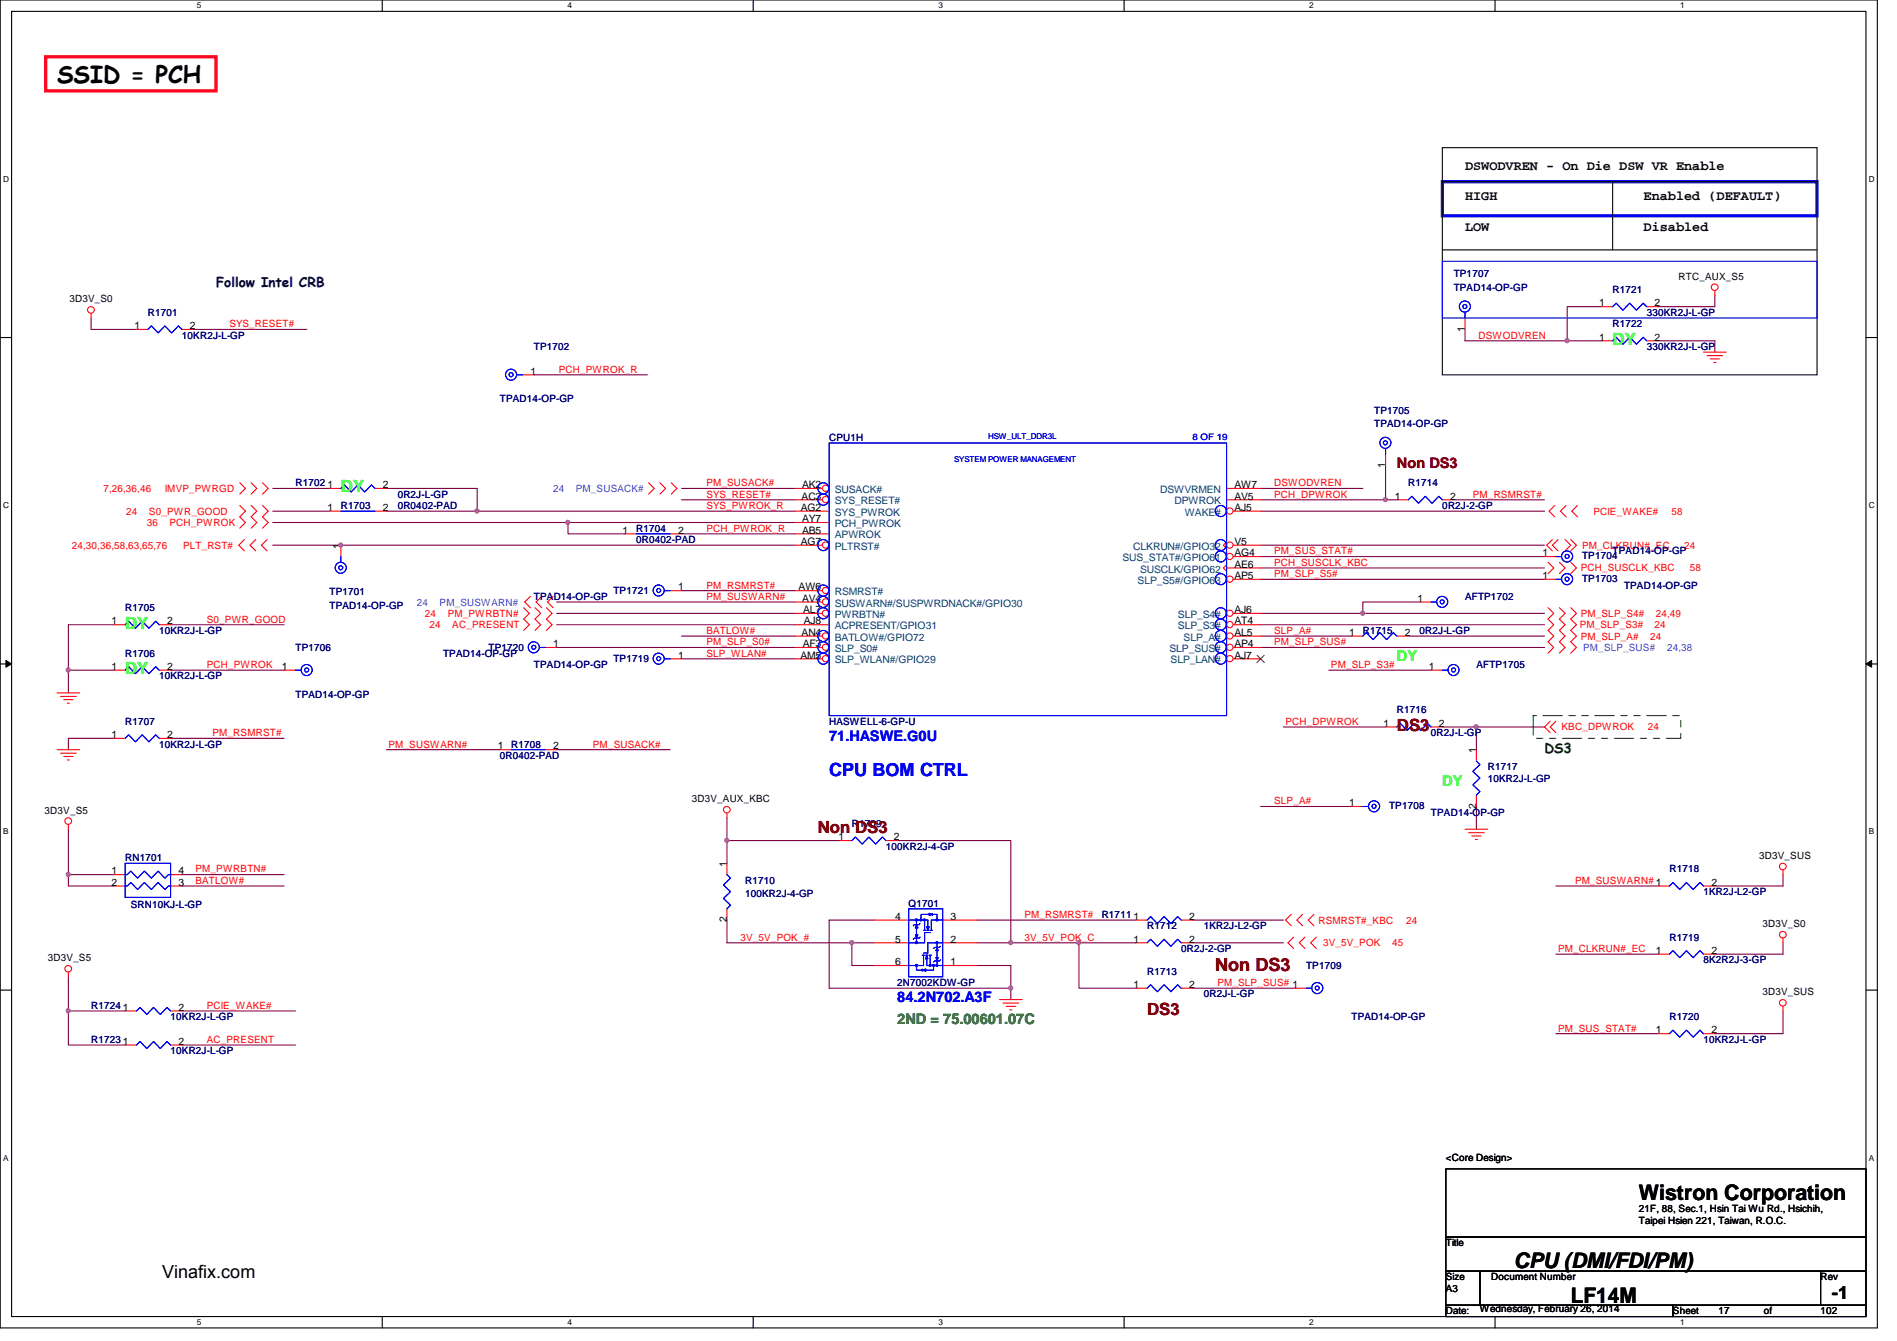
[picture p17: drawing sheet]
<svg xmlns="http://www.w3.org/2000/svg" width="297mm" height="210mm" viewBox="0 0 297 210" stroke-linecap="round" stroke-linejoin="round" font-family="sans-serif">
<defs><g id="words">
<text font-size="3.7" x="8.9" y="13">SSID = PCH</text>
<g font-size="3.3">
<text x="256.6" y="187.9">Wistron Corporation</text>
<text x="237.1" y="198.5">CPU (DMI/FDI/PM)</text>
<text x="246" y="203.9">LF14M</text>
</g>
<text font-size="2.8" fill="#00f" x="129.8" y="121.4">CPU BOM CTRL</text>
<text font-size="2.8" fill="#800000" x="190.3" y="152">Non DS3</text>
<g font-size="2.8">
<text x="25.4" y="200.1">Vinafix.com</text>
<text x="286.8" y="203.4">-1</text>
</g>
<g font-size="2.6" fill="#0f0">
<text x="252.5" y="54">DY</text>
<text x="53.4" y="77.1">DY</text>
<text x="19.6" y="98.4">DY</text>
<text x="19.6" y="105.5">DY</text>
</g>
<g font-size="2.6" fill="#800000">
<text x="218.7" y="114.4">DS3</text>
<text x="128.1" y="130.4">Non DS3</text>
<text x="179.6" y="158.9">DS3</text>
</g>
<text font-size="2.3" fill="#800000" x="218.7" y="73.2">Non DS3</text>
<g font-size="2.3" fill="#0f0">
<text x="218.7" y="103.5">DY</text>
<text x="225.8" y="123">DY</text>
</g>
<g font-size="2.3" fill="#00f">
<text x="129.8" y="115.9">71.HASWE.G0U</text>
<text x="140.5" y="156.8">84.2N702.A3F</text>
</g>
<text font-size="2.3" fill="#008000" x="140.5" y="160.4">2ND = 75.00601.07C</text>
<g font-size="2.1">
<text x="229.4" y="26.6">DSWODVREN - On Die DSW VR Enable</text>
<text x="229.4" y="31.4">HIGH</text>
<text x="257.4" y="31.4">Enabled (DEFAULT)</text>
<text x="229.4" y="36.1">LOW</text>
<text x="257.4" y="36.1">Disabled</text>
</g>
<text font-size="2.1" fill="#000040" x="33.8" y="45">Follow Intel CRB</text>
<text font-size="2.1" fill="#004000" x="241.8" y="117.9">DS3</text>
<g font-size="1.6">
<text x="10.9" y="47.3">3D3V_S0</text>
<text x="250.4" y="48">1</text>
<text x="259.1" y="48">2</text>
<text x="262.8" y="43.8">RTC_AUX_S5</text>
<text x="21" y="51.5">1</text>
<text x="29.7" y="51.5">2</text>
<text x="229.4" y="51.9" transform="rotate(-90 229.4 51.9)">1</text>
<text x="250.4" y="53.3">1</text>
<text x="259.1" y="53.3">2</text>
<text x="83.1" y="58.6">1</text>
<text x="51.3" y="76.4">1</text>
<text x="59.9" y="76.4">2</text>
<text x="125.6" y="76.4">AK2</text>
<text x="193.3" y="76.4">AW7</text>
<text x="216.9" y="73.2" transform="rotate(-90 216.9 73.2)">1</text>
<text x="51.3" y="80">1</text>
<text x="59.9" y="80">2</text>
<text x="97.5" y="83.5">1</text>
<text x="106.2" y="83.5">2</text>
<text x="125.4" y="80">AG2</text>
<text x="125.5" y="78.2">AC3</text>
<text x="125.6" y="81.7">AY7</text>
<text x="125.6" y="83.5">AB5</text>
<text x="193.3" y="78.2">AV5</text>
<text x="193.3" y="80">AJ5</text>
<text x="218.4" y="78.2">1</text>
<text x="227.1" y="78.2">2</text>
<text x="53.3" y="85.9" transform="rotate(-90 53.3 85.9)">1</text>
<text x="125.4" y="85.3">AG7</text>
<text x="193.3" y="85.3">V5</text>
<text x="193.3" y="88.9">AE6</text>
<text x="193.3" y="87.1">AG4</text>
<text x="241.5" y="87.1">1</text>
<text x="106.2" y="92.4">1</text>
<text x="125" y="92.4">AW6</text>
<text x="125.6" y="94.2">AV4</text>
<text x="125.8" y="96">AL7</text>
<text x="193.3" y="96">AJ6</text>
<text x="193.3" y="90.6">AP5</text>
<text x="222" y="94.2">1</text>
<text x="241.5" y="90.6">1</text>
<text x="17.5" y="97.7">1</text>
<text x="26.2" y="97.7">2</text>
<text x="86.6" y="101.3">1</text>
<text x="125.5" y="99.5">AN4</text>
<text x="125.7" y="101.3">AF3</text>
<text x="125.9" y="97.7">AJ8</text>
<text x="193.3" y="99.5">AL5</text>
<text x="193.3" y="101.3">AP4</text>
<text x="193.3" y="97.7">AT4</text>
<text x="211.3" y="99.5">1</text>
<text x="220" y="99.5">2</text>
<text x="17.5" y="104.9">1</text>
<text x="26.2" y="104.9">2</text>
<text x="44.2" y="104.9">1</text>
<text x="106.2" y="103.1">1</text>
<text x="125.3" y="103.1">AM5</text>
<text x="193.3" y="103.1">AJ7</text>
<text x="223.7" y="104.9">1</text>
<text x="216.6" y="113.7">1</text>
<text x="225.3" y="113.7">2</text>
<text x="17.5" y="115.5">1</text>
<text x="26.2" y="115.5">2</text>
<text x="77.9" y="117.3">1</text>
<text x="86.6" y="117.3">2</text>
<text x="231.1" y="117.9" transform="rotate(-90 231.1 117.9)">1</text>
<text x="108.3" y="125.6">3D3V_AUX_KBC</text>
<text x="7" y="127.3">3D3V_S5</text>
<text x="131.3" y="131.5">1</text>
<text x="140" y="131.5">2</text>
<text x="211.3" y="126.2">1</text>
<text x="231.1" y="126.6" transform="rotate(-90 231.1 126.6)">2</text>
<text x="17.5" y="136.9">1</text>
<text x="27.9" y="136.9">4</text>
<text x="113.8" y="135.7" transform="rotate(-90 113.8 135.7)">1</text>
<text x="275.5" y="134.5">3D3V_SUS</text>
<text x="17.5" y="138.6">2</text>
<text x="27.9" y="138.6">3</text>
<text x="140.2" y="144">4</text>
<text x="148.8" y="144">3</text>
<text x="177.5" y="144">1</text>
<text x="186.2" y="144">2</text>
<text x="268" y="138.6">2</text>
<text x="113.8" y="144.4" transform="rotate(-90 113.8 144.4)">2</text>
<text x="140.2" y="147.5">5</text>
<text x="148.8" y="147.5">2</text>
<text x="177.5" y="147.5">1</text>
<text x="186.2" y="147.5">2</text>
<text x="259.3" y="149.3">1</text>
<text x="268" y="149.3">2</text>
<text x="276" y="145.1">3D3V_S0</text>
<text x="7.5" y="150.5">3D3V_S5</text>
<text x="140.2" y="151.1">6</text>
<text x="148.8" y="151.1">1</text>
<text x="177.5" y="154.6">1</text>
<text x="186.2" y="154.6">2</text>
<text x="276" y="155.8">3D3V_SUS</text>
<text x="19.3" y="158.2">1</text>
<text x="27.9" y="158.2">2</text>
<text x="259.3" y="161.8">1</text>
<text x="268" y="161.8">2</text>
<text x="19.3" y="163.5">1</text>
<text x="27.9" y="163.5">2</text>
<text x="226.4" y="181.7">&lt;Core Design&gt;</text>
<text x="256.6" y="189.7">21F, 88, Sec.1, Hsin Tai Wu Rd., Hsichih,</text>
<text x="256.6" y="191.6">Taipei Hsien 221, Taiwan, R.O.C.</text>
<text x="226.4" y="195.1">Title</text>
<text x="226.4" y="200.4">Size</text>
<text x="226.4" y="202.2">A3</text>
<text x="233.5" y="200.4">Document Number</text>
<text x="285.1" y="200.4">Rev</text>
<text x="226.4" y="205.7">Date:</text>
<text x="231.7" y="205.4">Wednesday, February 26, 2014</text>
<text x="262" y="205.7">Sheet</text>
<text x="269.1" y="205.7">17</text>
<text x="276.2" y="205.7">of</text>
<text x="285.1" y="205.7">102</text>
</g>
<g font-size="1.6" fill="#000080">
<text x="227.6" y="43.4">TP1707</text>
<text x="227.6" y="45.6">TPAD14-OP-GP</text>
<text x="252.5" y="45.9">R1721</text>
<text x="23.2" y="49.4">R1701</text>
<text x="28.5" y="53">10KR2J-L-GP</text>
<text x="252.5" y="51.2">R1722</text>
<text x="257.8" y="49.4">330KR2J-L-GP</text>
<text x="83.6" y="54.8">TP1702</text>
<text x="257.8" y="54.8">330KR2J-L-GP</text>
<text x="78.3" y="62.9">TPAD14-OP-GP</text>
<text x="215.2" y="64.7">TP1705</text>
<text x="129.8" y="69">CPU1H</text>
<text x="215.2" y="66.9">TPAD14-OP-GP</text>
<text x="46.3" y="76.1">R1702</text>
<text x="62.3" y="77.9">0R2J-L-GP</text>
<text x="220.5" y="76.1">R1714</text>
<text x="53.4" y="79.7">R1703</text>
<text x="62.3" y="79.7">0R0402-PAD</text>
<text x="99.6" y="83.2">R1704</text>
<text x="225.8" y="79.7">0R2J-2-GP</text>
<text x="99.6" y="85">0R0402-PAD</text>
<text x="247.7" y="87.5">TP1704</text>
<text x="252.5" y="86.8">TPAD14-OP-GP</text>
<text x="19.6" y="95.7">R1705</text>
<text x="51.6" y="93.2">TP1701</text>
<text x="51.6" y="95.3">TPAD14-OP-GP</text>
<text x="83.6" y="93.9">TPAD14-OP-GP</text>
<text x="96.1" y="93">TP1721</text>
<text x="229.4" y="93.9">AFTP1702</text>
<text x="247.7" y="91.1">TP1703</text>
<text x="254.3" y="92.1">TPAD14-OP-GP</text>
<text x="24.9" y="99.2">10KR2J-L-GP</text>
<text x="46.3" y="101.9">TP1706</text>
<text x="76.5" y="101.9">TP1720</text>
<text x="213.4" y="99.2">R1715</text>
<text x="222.3" y="99.2">0R2J-L-GP</text>
<text x="19.6" y="102.8">R1706</text>
<text x="24.9" y="106.3">10KR2J-L-GP</text>
<text x="69.4" y="102.8">TPAD14-OP-GP</text>
<text x="83.6" y="104.6">TPAD14-OP-GP</text>
<text x="96.1" y="103.7">TP1719</text>
<text x="231.2" y="104.6">AFTP1705</text>
<text x="19.6" y="113.5">R1707</text>
<text x="46.3" y="109.2">TPAD14-OP-GP</text>
<text x="129.8" y="113.5">HASWELL-6-GP-U</text>
<text x="218.7" y="111.7">R1716</text>
<text x="24.9" y="117">10KR2J-L-GP</text>
<text x="78.3" y="118.8">0R0402-PAD</text>
<text x="80" y="117">R1708</text>
<text x="224.1" y="115.2">0R2J-L-GP</text>
<text x="233" y="120.6">R1717</text>
<text x="233" y="122.3">10KR2J-L-GP</text>
<text x="133.4" y="129.5">R1709</text>
<text x="217.5" y="126.6">TP1708</text>
<text x="224.1" y="127.7">TPAD14-OP-GP</text>
<text x="19.6" y="134.8">RN1701</text>
<text x="138.7" y="133">100KR2J-4-GP</text>
<text x="261.4" y="136.6">R1718</text>
<text x="20.5" y="142.1">SRN10KJ-L-GP</text>
<text x="116.7" y="138.3">R1710</text>
<text x="116.7" y="140.5">100KR2J-4-GP</text>
<text x="142.3" y="141.9">Q1701</text>
<text x="172.5" y="143.7">R1711</text>
<text x="266.7" y="140.1">1KR2J-L2-GP</text>
<text x="179.6" y="145.5">R1712</text>
<text x="185" y="149">0R2J-2-GP</text>
<text x="188.5" y="145.5">1KR2J-L2-GP</text>
<text x="261.4" y="147.2">R1719</text>
<text x="140.5" y="154.3">2N7002KDW-GP</text>
<text x="179.6" y="152.6">R1713</text>
<text x="204.5" y="151.7">TP1709</text>
<text x="266.7" y="150.8">8K2R2J-3-GP</text>
<text x="14.3" y="157.9">R1724</text>
<text x="26.7" y="159.7">10KR2J-L-GP</text>
<text x="188.5" y="156.1">0R2J-L-GP</text>
<text x="211.6" y="159.7">TPAD14-OP-GP</text>
<text x="261.4" y="159.7">R1720</text>
<text x="14.3" y="163.2">R1723</text>
<text x="26.7" y="165">10KR2J-L-GP</text>
<text x="266.7" y="163.2">10KR2J-L-GP</text>
</g>
<g font-size="1.6" fill="#f00">
<text x="35.9" y="51.2">SYS_RESET#</text>
<text x="231.5" y="53">DSWODVREN</text>
<text x="87.5" y="58.3">PCH_PWROK_R</text>
<text x="16.2" y="77">7,26,36,46</text>
<text x="25.8" y="77">IMVP_PWRGD</text>
<text x="110.6" y="76.1">PM_SUSACK#</text>
<text x="110.6" y="77.9">SYS_RESET#</text>
<text x="199.5" y="76.1">DSWODVREN</text>
<text x="199.5" y="77.9">PCH_DPWROK</text>
<text x="230.6" y="77.9">PM_RSMRST#</text>
<text x="19.8" y="80.6">24</text>
<text x="23" y="82.3">36</text>
<text x="23.3" y="80.6">S0_PWR_GOOD</text>
<text x="26.5" y="82.3">PCH_PWROK</text>
<text x="110.6" y="79.7">SYS_PWROK_R</text>
<text x="110.6" y="83.2">PCH_PWROK_R</text>
<text x="249.5" y="80.6">PCIE_WAKE#</text>
<text x="261.7" y="80.6">58</text>
<text x="11.3" y="85.9">24,30,36,58,63,65,76</text>
<text x="28.7" y="85.9">PLT_RST#</text>
<text x="199.5" y="86.8">PM_SUS_STAT#</text>
<text x="199.5" y="88.6">PCH_SUSCLK_KBC</text>
<text x="247.5" y="89.5">PCH_SUSCLK_KBC</text>
<text x="247.7" y="85.9">PM_CLKRUN#_EC</text>
<text x="263.7" y="85.9">24</text>
<text x="264.6" y="89.5">58</text>
<text x="110.6" y="92.1">PM_RSMRST#</text>
<text x="110.6" y="93.9">PM_SUSWARN#</text>
<text x="199.5" y="90.3">PM_SLP_S5#</text>
<text x="32.4" y="97.5">S0_PWR_GOOD</text>
<text x="66.5" y="96.6">24</text>
<text x="67.3" y="98.3">24</text>
<text x="70.1" y="96.6">PM_PWRBTN#</text>
<text x="70.8" y="98.3">AC_PRESENT</text>
<text x="110.6" y="99.2">BATLOW#</text>
<text x="110.6" y="101">PM_SLP_S0#</text>
<text x="199.5" y="99.2">SLP_A#</text>
<text x="199.5" y="101">PM_SLP_SUS#</text>
<text x="247.4" y="98.3">PM_SLP_S3#</text>
<text x="247.5" y="96.6">PM_SLP_S4#</text>
<text x="247.5" y="100.1">PM_SLP_A#</text>
<text x="258.4" y="100.1">24</text>
<text x="259.1" y="98.3">24</text>
<text x="259.3" y="96.6">24,49</text>
<text x="32.4" y="104.6">PCH_PWROK</text>
<text x="110.6" y="102.8">SLP_WLAN#</text>
<text x="208.4" y="104.6">PM_SLP_S3#</text>
<text x="201.3" y="113.5">PCH_DPWROK</text>
<text x="33.3" y="115.2">PM_RSMRST#</text>
<text x="60.8" y="117">PM_SUSWARN#</text>
<text x="92.8" y="117">PM_SUSACK#</text>
<text x="244.5" y="114.3">KBC_DPWROK</text>
<text x="258" y="114.3">24</text>
<text x="199.5" y="125.9">SLP_A#</text>
<text x="30.6" y="136.6">PM_PWRBTN#</text>
<text x="30.6" y="138.3">BATLOW#</text>
<text x="160.4" y="143.7">PM_RSMRST#</text>
<text x="246.6" y="138.3">PM_SUSWARN# 1</text>
<text x="115.9" y="147.2">3V_5V_POK_#</text>
<text x="160.4" y="147.2">3V_5V_POK_C</text>
<text x="206.5" y="144.6">RSMRST#_KBC</text>
<text x="207.2" y="148.1">3V_5V_POK</text>
<text x="218" y="148.1">45</text>
<text x="220.2" y="144.6">24</text>
<text x="244" y="149">PM_CLKRUN#_EC</text>
<text x="190.6" y="154.3">PM_SLP_SUS# 1</text>
<text x="32.4" y="157.9">PCIE_WAKE#</text>
<text x="244" y="161.5">PM_SUS_STAT#</text>
<text x="32.4" y="163.2">AC_PRESENT</text>
</g>
<g font-size="1.6" fill="#8000ff">
<text x="86.6" y="77">24</text>
<text x="90.2" y="77">PM_SUSACK#</text>
<text x="65.3" y="94.8">24</text>
<text x="68.8" y="94.8">PM_SUSWARN#</text>
<text x="247.9" y="101.9">PM_SLP_SUS#</text>
<text x="261.1" y="101.9">24,38</text>
</g>
<g font-size="1.6" fill="#004080">
<text x="130.7" y="77.2">SUSACK#</text>
<text x="181.6" y="77.2">DSWVRMEN</text>
<text x="130.7" y="82.5">PCH_PWROK</text>
<text x="130.7" y="80.7">SYS_PWROK</text>
<text x="130.7" y="79">SYS_RESET#</text>
<text x="183.9" y="79">DPWROK</text>
<text x="185.5" y="80.7">WAKE#</text>
<text x="130.7" y="86.1">PLTRST#</text>
<text x="130.7" y="84.3">APWROK</text>
<text x="175.8" y="87.8">SUS_STAT#/GPIO61</text>
<text x="177.5" y="86.1">CLKRUN#/GPIO32</text>
<text x="178.5" y="89.6">SUSCLK/GPIO62</text>
<text x="130.7" y="95">SUSWARN#/SUSPWRDNACK#/GPIO30</text>
<text x="130.7" y="93.2">RSMRST#</text>
<text x="178.1" y="91.4">SLP_S5#/GPIO63</text>
<text x="130.7" y="96.7">PWRBTN#</text>
<text x="130.7" y="100.3">BATLOW#/GPIO72</text>
<text x="130.7" y="98.5">ACPRESENT/GPIO31</text>
<text x="184.4" y="98.5">SLP_S3#</text>
<text x="184.4" y="96.7">SLP_S4#</text>
<text x="185.3" y="100.3">SLP_A#</text>
<text x="130.7" y="103.8">SLP_WLAN#/GPIO29</text>
<text x="130.7" y="102.1">SLP_S0#</text>
<text x="183.1" y="102.1">SLP_SUS#</text>
<text x="183.3" y="103.8">SLP_LAN#</text>
</g>
<text font-size="1.4" fill="#00f" x="186.7" y="68.9">8 OF 19</text>
<g font-size="1.3">
<text x="30.8" y="1.3">5</text>
<text x="88.9" y="1.3">4</text>
<text x="146.9" y="1.3">3</text>
<text x="205" y="1.3">2</text>
<text x="263.1" y="1.3">1</text>
<text x=".5" y="28.4">D</text>
<text x="292.6" y="28.4">D</text>
<text x=".5" y="79.5">C</text>
<text x="292.6" y="79.5">C</text>
<text x=".5" y="130.6">B</text>
<text x="292.6" y="130.6">B</text>
<text x=".5" y="181.7">A</text>
<text x="292.6" y="181.7">A</text>
<text x="30.8" y="207.4">5</text>
<text x="88.9" y="207.4">4</text>
<text x="146.9" y="207.4">3</text>
<text x="205" y="207.4">2</text>
<text x="263.1" y="207.4">1</text>
</g>
<g font-size="1.3" fill="#00f">
<text x="154.7" y="68.7">HSW_ULT_DDR3L</text>
<text x="149.4" y="72.3">SYSTEM POWER MANAGEMENT</text>
</g>
</g></defs>
<path d="M0 0h294v207.9h-294zM1.8 1.8h290.4v204.3h-290.4z" fill="none" stroke="#000" stroke-width=".17"/>
<g fill="#fff">
<path d="M30.8 .2h.7v1.4h-.7z"/>
<path d="M30.8 206.2h.7v1.4h-.7z"/>
</g>
<path d="M59.9 0v1.8M59.9 206.1v1.8" fill="none" stroke="#000" stroke-width=".17"/>
<g fill="#fff">
<path d="M88.9 .2h.6v1.4h-.6z"/>
<path d="M88.9 206.2h.6v1.4h-.6z"/>
</g>
<path d="M117.9 0v1.8M117.9 206.1v1.8" fill="none" stroke="#000" stroke-width=".17"/>
<g fill="#fff">
<path d="M146.9 .2h.7v1.4h-.7z"/>
<path d="M146.9 206.2h.7v1.4h-.7z"/>
</g>
<path d="M176 0v1.8M176 206.1v1.8" fill="none" stroke="#000" stroke-width=".17"/>
<g fill="#fff">
<path d="M205 .2h.7v1.4h-.7z"/>
<path d="M205 206.2h.7v1.4h-.7z"/>
</g>
<path d="M234.1 0v1.8M234.1 206.1v1.8" fill="none" stroke="#000" stroke-width=".17"/>
<g fill="#fff">
<path d="M263.1 .2h.7v1.4h-.7z"/>
<path d="M263.1 206.2h.7v1.4h-.7z"/>
<path d="M.5 27.3h.9v1.4h-.9z"/>
<path d="M292.6 27.3h.9v1.4h-.9z"/>
<path d="M.5 78.4h.9v1.4h-.9z"/>
<path d="M292.6 78.4h.9v1.4h-.9z"/>
</g>
<path d="M0 52.8h1.8M292.2 52.8h1.8" fill="none" stroke="#000" stroke-width=".17"/>
<g fill="#fff">
<path d="M.5 129.5h.8v1.4h-.8z"/>
<path d="M292.6 129.5h.9v1.4h-.9z"/>
</g>
<path d="M0 103.9h1.8M292.2 103.9h1.8" fill="none" stroke="#000" stroke-width=".17"/>
<path d="M.9 103.4l.9 .5-.9 .5zM292.2 103.9l.9-.5v1z" fill="#000"/>
<path d="M.9 103.4l.9 .5-.9 .5zM292.2 103.9l.9-.5v1z" fill="none" stroke="#000" stroke-width=".16"/>
<g fill="#fff">
<path d="M.5 180.5h.8v1.4h-.8z"/>
<path d="M292.6 180.5h.9v1.4h-.9z"/>
</g>
<path d="M0 155h1.8M292.2 155h1.8" fill="none" stroke="#000" stroke-width=".17"/>
<path d="M229.4 53.3h21.3M245.4 48h5.3M87.2 96h37.3M106.7 99.6h17.8M197.4 80h44.4M26.7 115.6h17.8M243.6 149.4h16M268.5 149.4h10.7" fill="none" stroke="#800040" stroke-width=".17"/>
<circle cx="245.4" cy="53.3" r=".32" fill="#f0f"/>
<circle cx="245.4" cy="53.3" r=".32" fill="none" stroke="#f0f" stroke-width=".17"/>
<path d="M245.4 48v5.3M259.6 53.3h8.9v1.8M268.5 46.2v1.8h-8.9M106.7 76.5h17.8M213.4 96h28.4M10.7 115.6v1.7M10.7 104.9h7.1" fill="none" stroke="#800040" stroke-width=".17"/>
<circle cx="213.4" cy="96" r=".32" fill="#f0f"/>
<circle cx="213.4" cy="96" r=".32" fill="none" stroke="#f0f" stroke-width=".17"/>
<path d="M227.6 78.2h14.2M10.7 97.8h7.1M87.2 97.8h37.3M197.4 97.8h44.4M197.4 85.3h44.4M10.7 115.6h7.1M129.8 154.7h28.5M152.9 144h24.9M186.7 144h14.3M279.2 147.6v1.8" fill="none" stroke="#800040" stroke-width=".17"/>
<circle cx="158.3" cy="154.7" r=".32" fill="#f0f"/>
<circle cx="158.3" cy="154.7" r=".32" fill="none" stroke="#f0f" stroke-width=".17"/>
<path d="M113.8 131.6v3.5M140.5 131.6h17.8v16h-5.4M113.8 144v3.6h19.6M129.8 144v10.7M133.4 147.6h3.5M133.4 147.6v3.5M152.9 151.1h5.4M158.3 154.7v1.8" fill="none" stroke="#800040" stroke-width=".17"/>
<circle cx="133.4" cy="147.5" r=".32" fill="#f0f"/>
<circle cx="133.4" cy="147.5" r=".32" fill="none" stroke="#f0f" stroke-width=".17"/>
<path d="M197.4 76.5h16M217 78.2h1.7M106.7 92.5h17.8M26.7 104.9h17.8M113.8 131.6h17.8M279.2 136.9v1.8h-10.7M129.8 144h7.1M133.4 151.1h3.5M158.3 151.1v3.6" fill="none" stroke="#800040" stroke-width=".17"/>
<circle cx="216.9" cy="78.2" r=".32" fill="#f0f"/>
<circle cx="216.9" cy="78.2" r=".32" fill="none" stroke="#f0f" stroke-width=".17"/>
<path d="M10.7 104.9v3.6" fill="none" stroke="#800040" stroke-width=".17"/>
<circle cx="10.7" cy="104.9" r=".32" fill="#f0f"/>
<circle cx="10.7" cy="104.9" r=".32" fill="none" stroke="#f0f" stroke-width=".17"/>
<path d="M14.3 49.8v1.8h7.1M10.7 97.8v7.1M26.7 97.8h17.8M74.7 80h49.8M197.4 87.1h44.4M197.4 90.7h44.4M197.4 99.6h14.2" fill="none" stroke="#800040" stroke-width=".17"/>
<circle cx="74.7" cy="80" r=".32" fill="#f0f"/>
<circle cx="74.7" cy="80" r=".32" fill="none" stroke="#f0f" stroke-width=".17"/>
<path d="M42.7 76.5h8.9M60.5 76.5h14.2M42.7 80h8.9M88.9 81.8h35.6" fill="none" stroke="#800040" stroke-width=".17"/>
<circle cx="88.9" cy="81.8" r=".32" fill="#f0f"/>
<circle cx="88.9" cy="81.8" r=".32" fill="none" stroke="#f0f" stroke-width=".17"/>
<path d="M106.7 103.1h17.8M168.9 147.6h8.9M186.7 147.6h14.3" fill="none" stroke="#800040" stroke-width=".17"/>
<circle cx="168.9" cy="147.5" r=".32" fill="#f0f"/>
<circle cx="168.9" cy="147.5" r=".32" fill="none" stroke="#f0f" stroke-width=".17"/>
<path d="M30.3 51.6h17.7M74.7 76.5v3.5h-14.2M106.7 78.2h17.8M53.4 85.3h71.1M106.7 83.6h17.8M197.4 88.9h44.4M220.5 99.6h21.3" fill="none" stroke="#800040" stroke-width=".17"/>
<circle cx="53.4" cy="85.3" r=".32" fill="#f0f"/>
<circle cx="53.4" cy="85.3" r=".32" fill="none" stroke="#f0f" stroke-width=".17"/>
<path d="M87.2 101.3h37.3M197.4 101.3h44.4M158.3 147.6h10.6v7.1h8.9M186.7 154.7h16" fill="none" stroke="#800040" stroke-width=".17"/>
<circle cx="158.3" cy="147.5" r=".32" fill="#f0f"/>
<circle cx="158.3" cy="147.5" r=".32" fill="none" stroke="#f0f" stroke-width=".17"/>
<path d="M201 113.8h16M241.8 113.8h-10.6v3.5" fill="none" stroke="#800040" stroke-width=".17"/>
<circle cx="231.2" cy="113.8" r=".32" fill="#f0f"/>
<circle cx="231.2" cy="113.8" r=".32" fill="none" stroke="#f0f" stroke-width=".17"/>
<path d="M60.5 117.3h17.8M87.2 117.3h17.7M225.8 113.8h5.4M113.8 128v3.6M231.2 126.2v3.6" fill="none" stroke="#800040" stroke-width=".17"/>
<circle cx="113.8" cy="131.5" r=".32" fill="#f0f"/>
<circle cx="113.8" cy="131.5" r=".32" fill="none" stroke="#f0f" stroke-width=".17"/>
<path d="M10.7 129.8v7.1M279.2 158.2v3.6h-10.7M243.6 161.8h16" fill="none" stroke="#800040" stroke-width=".17"/>
<circle cx="10.7" cy="136.9" r=".32" fill="#f0f"/>
<circle cx="10.7" cy="136.9" r=".32" fill="none" stroke="#f0f" stroke-width=".17"/>
<path d="M42.7 81.8h46.2v1.8h8.9M17.8 136.9h-7.1v1.8h7.1M28.5 136.9h16M28.5 138.7h16M10.7 152.9v5.3M10.7 158.2h8.9M10.7 158.2v5.4h8.9" fill="none" stroke="#800040" stroke-width=".17"/>
<circle cx="10.7" cy="158.2" r=".32" fill="#f0f"/>
<circle cx="10.7" cy="158.2" r=".32" fill="none" stroke="#f0f" stroke-width=".17"/>
<path d="M83.6 58.7h17.8M229.4 51.6v1.7M217 72.9v5.3h-19.6M42.7 85.3h10.7M87.2 94.2h37.3M222.3 94.2h-8.9v1.8h-16M208.1 104.9h16M197.4 126.2h14.2M243.6 138.7h16M28.5 158.2h17.8M28.5 163.6h17.8" fill="none" stroke="#800040" stroke-width=".17"/>
<g fill="none" stroke="#f00" stroke-width=".17">
<path d="M14.3 49.1v.7M266.7 55.1h3.6M267.3 55.7h2.4M267.8 56.2h1.4M268.3 56.7h.4M268.5 45.5v.7M37.5 79.1l.9 .9-.9 .9 .9 .9-.9 .9M37.5 75.6l.9 .9-.9 .8M39.3 79.1l.9 .9-.9 .9 .9 .9-.9 .9M39.3 75.6l.9 .9-.9 .8M41.1 79.1l.9 .9-.9 .9 .9 .9-.9 .9M41.1 75.6l.9 .9-.9 .8"/>
<path d="M101.6 75.6l.8 .9-.8 .8M103.3 75.6l.9 .9-.9 .8M105.1 75.6l.9 .9-.9 .8M243.5 79.1l-.9 .9 .9 .9M245.2 79.1l-.9 .9 .9 .9M247 79.1l-.9 .9 .9 .9M38.3 84.5l-.9 .8 .9 .9M40 84.5l-.8 .8 .8 .9M41.8 84.5l-.9 .8 .9 .9M82 95.1l.9 .9-.9 .9 .9 .9-.9 .9M83.1 93.3l-.9 .9 .9 .9M83.8 95.1l.9 .9-.9 .9 .9 .9-.9 .9"/>
<path d="M84.8 93.3l-.9 .9 .9 .9M85.6 95.1l.8 .9-.8 .9 .8 .9-.8 .9M86.6 93.3l-.9 .9 .9 .9M211.6 99.6h1.8M218.7 99.6h1.8M222.3 94.2h1.8M242.4 95.1l.9 .9-.9 .9 .9 .9-.9 .9 .9 .9-.9 .9 .9 .8-.9 .9M242.4 88l.9 .9-.9 .9M243.1 84.5l-.9 .8 .9 .9M244 84.5l-.9 .8 .9 .9M244.2 95.1l.9 .9-.9 .9 .9 .9-.9 .9 .9 .9-.9 .9 .9 .8-.9 .9M244.2 88l.9 .9-.9 .9"/>
<path d="M245.1 84.5l.9 .8-.9 .9M246 95.1l.8 .9-.8 .9 .8 .9-.8 .9 .8 .9-.8 .9 .8 .8-.8 .9M246 84.5l.8 .8-.8 .9M246 88l.8 .9-.8 .9M8.9 108.5h3.6M8.9 117.3h3.6M9.5 109h2.4M9.5 117.9h2.4M10 109.5h1.4M10 118.4h1.4M10.5 110.1h.4M10.5 119h.4"/>
<path d="M242.7 112.9l-.9 .9 .9 .9M243.6 112.9l-.9 .9 .9 .9M10.7 129.1v.7M113.8 127.3v.7M113.8 135.1v1.8M229.4 129.8h3.6M230 130.3h2.4M230.5 130.9h1.4M231 131.4h.3M279.2 136.2v.7M10.7 152.2v.7M19.6 158.2h1.8"/>
<path d="M26.7 158.2h1.8M113.8 142.2v1.8M156.5 156.5h3.6M157.1 157h2.4M157.6 157.5h1.4M158.1 158.1h.4M177.8 144h1.8M185 144h1.7M202.2 143.1l-.9 .9 .9 .9M202.6 146.7l-.9 .9 .9 .9M204 143.1l-.9 .9 .9 .9M204.3 146.7l-.8 .9 .8 .9"/>
<path d="M205.7 143.1l-.9 .9 .9 .9M206.1 146.7l-.9 .9 .9 .9M279.2 146.9v.7M279.2 157.5v.7M19.6 163.6h1.8M26.7 163.6h1.8M259.6 161.8h1.8M266.7 161.8h1.8"/>
<circle cx="14.2" cy="48.5" r=".52"/>
<circle cx="268.5" cy="45" r=".52"/>
<circle cx="10.7" cy="128.5" r=".52"/>
<circle cx="113.8" cy="126.7" r=".52"/>
<circle cx="279.2" cy="135.6" r=".52"/>
<circle cx="10.7" cy="151.6" r=".52"/>
<circle cx="279.2" cy="157" r=".52"/>
<circle cx="279.2" cy="146.3" r=".52"/>
</g>
<path d="M225.8 28.4h58.7M225.8 39.1h58.7M225.8 23.1h58.7v35.6h-58.7zM252.5 28.4v10.7M226.4 183h65.8v10.6h-65.8zM226.4 193.6h65.8v5.4h-65.8zM226.4 199h5.3v5.3h-5.3zM231.7 199h53.4v5.3h-53.4zM285.1 199h7.1v5.3h-7.1zM226.4 204.3h35.6v1.8h-35.6zM262 204.3h30.2v1.8h-30.2z" fill="none" stroke="#000" stroke-width=".17"/>
<path d="M225.8 28.4h58.7v5.4h-58.7z" fill="none" stroke="#00f" stroke-width=".51"/>
<path d="M7.2 8.9h26.6v5.3h-26.6z" fill="none" stroke="#f00" stroke-width=".51"/>
<g fill="none" stroke="#00f" stroke-width=".17">
<path d="M225.8 40.9h58.7v8.9h-58.7zM213.4 99.6l.5-.6 1.1 1.1 1.1-1.1 1 1.1 1.1-1.1 .5 .6M224.1 94.2h.9M113.8 136.9l.6 .6-1.1 1 1.1 1.1-1.1 1 1.1 1.1-.6 .5M21.4 158.2l.5-.5 1.1 1.1 1-1.1 1.1 1.1 1.1-1.1 .5 .5M179.6 144l.6-.5 1 1.1 1.1-1.1 1 1.1 1.1-1.1 .6 .5M21.4 163.6l.5-.6 1.1 1.1 1-1.1 1.1 1.1 1.1-1.1 .5 .6M261.4 161.8l.6-.6 1 1.1 1.1-1.1 1 1.1 1.1-1.1 .5 .6"/>
<circle cx="225.8" cy="94.2" r=".32"/>
<circle cx="225.8" cy="94.2" r=".87"/>
</g>
<path d="M240.1 112h23.1v3.6h-23.1z" fill="none" stroke="#004000" stroke-width=".16" stroke-dasharray="3 1 1 1 1 1"/>
<circle cx="192.6" cy="99.5" r=".5" fill="#fff"/>
<g fill="none" stroke="#f00" stroke-width=".17">
<path d="M193.1 99.6h4.3"/>
<circle cx="192.6" cy="99.5" r=".5"/>
</g>
<circle cx="192.6" cy="101.3" r=".5" fill="#fff"/>
<g fill="none" stroke="#f00" stroke-width=".17">
<path d="M193.1 101.3h4.3"/>
<circle cx="192.6" cy="101.3" r=".5"/>
</g>
<circle cx="192.6" cy="103.1" r=".5" fill="#fff"/>
<g fill="none" stroke="#f00" stroke-width=".17">
<path d="M193.1 103.1h4.3"/>
<circle cx="192.6" cy="103.1" r=".5"/>
</g>
<path d="M196.8 102.6l1.2 1.1M197.9 102.6l-1.1 1.1" fill="none" stroke="#804000" stroke-width=".16"/>
<circle cx="192.6" cy="97.8" r=".5" fill="#fff"/>
<g fill="none" stroke="#f00" stroke-width=".17">
<path d="M193.1 97.8h4.3"/>
<circle cx="192.6" cy="97.8" r=".5"/>
</g>
<circle cx="192.6" cy="90.7" r=".5" fill="#fff"/>
<g fill="none" stroke="#f00" stroke-width=".17">
<path d="M193.1 90.7h4.3"/>
<circle cx="192.6" cy="90.7" r=".5"/>
</g>
<circle cx="192.6" cy="96" r=".5" fill="#fff"/>
<g fill="none" stroke="#f00" stroke-width=".17">
<path d="M192.1 88.4l-.5 .5 .5 .5M192.1 84.8l-.5 .5 .5 .6M192.1 88.9h5.3M193.1 96h4.3"/>
<circle cx="192.6" cy="96" r=".5"/>
</g>
<circle cx="192.6" cy="85.3" r=".5" fill="#fff"/>
<g fill="none" stroke="#f00" stroke-width=".17">
<path d="M193.1 85.3h4.3"/>
<circle cx="192.6" cy="85.3" r=".5"/>
</g>
<circle cx="192.6" cy="87.1" r=".5" fill="#fff"/>
<g fill="none" stroke="#f00" stroke-width=".17">
<path d="M193.1 87.1h4.3"/>
<circle cx="192.6" cy="87.1" r=".5"/>
</g>
<circle cx="192.6" cy="80" r=".5" fill="#fff"/>
<g fill="none" stroke="#f00" stroke-width=".17">
<path d="M192.1 76.5h5.3M192.1 78.2h5.3M193.1 80h4.3"/>
<circle cx="192.6" cy="80" r=".5"/>
</g>
<circle cx="129.3" cy="103.1" r=".5" fill="#fff"/>
<g fill="none" stroke="#f00" stroke-width=".17">
<path d="M124.5 103.1h4.3"/>
<circle cx="129.3" cy="103.1" r=".5"/>
</g>
<circle cx="129.3" cy="101.3" r=".5" fill="#fff"/>
<g fill="none" stroke="#f00" stroke-width=".17">
<path d="M124.5 101.3h4.3"/>
<circle cx="129.3" cy="101.3" r=".5"/>
</g>
<circle cx="129.3" cy="94.2" r=".5" fill="#fff"/>
<g fill="none" stroke="#f00" stroke-width=".17">
<path d="M124.5 94.2h4.3"/>
<circle cx="129.3" cy="94.2" r=".5"/>
</g>
<circle cx="129.3" cy="96" r=".5" fill="#fff"/>
<g fill="none" stroke="#f00" stroke-width=".17">
<path d="M124.5 96h4.3"/>
<circle cx="129.3" cy="96" r=".5"/>
</g>
<circle cx="129.3" cy="99.5" r=".5" fill="#fff"/>
<g fill="none" stroke="#f00" stroke-width=".17">
<path d="M124.5 99.6h4.3M124.5 97.8h5.3"/>
<circle cx="129.3" cy="99.5" r=".5"/>
</g>
<circle cx="129.3" cy="92.4" r=".5" fill="#fff"/>
<g fill="none" stroke="#f00" stroke-width=".17">
<path d="M124.5 92.5h4.3M124.5 81.8h5.3"/>
<circle cx="129.3" cy="92.4" r=".5"/>
</g>
<circle cx="129.3" cy="76.4" r=".5" fill="#fff"/>
<g fill="none" stroke="#f00" stroke-width=".17">
<path d="M124.5 76.5h4.3"/>
<circle cx="129.3" cy="76.4" r=".5"/>
</g>
<circle cx="129.3" cy="85.3" r=".5" fill="#fff"/>
<g fill="none" stroke="#f00" stroke-width=".17">
<path d="M124.5 85.3h4.3M124.5 83.6h5.3M124.5 80h5.3"/>
<circle cx="129.3" cy="85.3" r=".5"/>
</g>
<circle cx="129.3" cy="78.2" r=".5" fill="#fff"/>
<g fill="none" stroke="#f00" stroke-width=".17">
<path d="M21.4 51.6h1.8M28.5 51.6h1.8M81.8 58.7h1.8M229.4 49.8v1.8M250.7 53.3h1.8M257.8 53.3h1.8M51.6 76.5h1.8M58.7 76.5h1.8M124.5 78.2h4.3M217 71.1v1.8M218.7 78.2h1.8M225.8 78.2h1.8"/>
<path d="M17.8 97.8h1.8M24.9 97.8h1.8M51.6 80h1.8M53.4 85.3v1.8M58.7 80h1.8M104.9 92.5h1.8M241.8 87.1h1.8M241.8 90.7h1.8M17.8 104.9h1.8M17.8 115.6h1.8M24.9 104.9h1.8M24.9 115.6h1.8"/>
<path d="M44.5 104.9h1.8M78.3 117.3h1.7M85.4 117.3h1.8M85.4 101.3h1.8M104.9 103.1h1.8M217 113.8h1.7M224.1 104.9h1.7M224.1 113.8h1.7M231.2 117.3v1.8M17.8 136.9h1.8M17.8 138.7h1.8M26.7 136.9h1.8"/>
<path d="M26.7 138.7h1.8M131.6 131.6h1.8M138.7 131.6h1.8M211.6 126.2h1.8M231.2 124.5v1.7M259.6 138.7h1.8M266.7 138.7h1.8M136.9 147.6h5.4M136.9 151.1h5.4M136.9 144h5.4M147.6 147.6h5.3M147.6 151.1h5.3"/>
<path d="M147.6 144h5.3M177.8 154.7h1.8M177.8 147.6h1.8M185 154.7h1.7M185 147.6h1.7M202.7 154.7h1.8M259.6 149.4h1.8M266.7 149.4h1.8"/>
<circle cx="129.3" cy="78.2" r=".5"/>
</g>
<path d="M129.8 69.3h62.3v42.7h-62.3z" fill="none" stroke="#00f" stroke-width=".16"/>
<g fill="none" stroke="#00f" stroke-width=".17">
<path d="M23.2 51.6l.5-.6 1.1 1.1 1-1.1 1.1 1.1 1-1.1 .6 .6M80.9 58.7h.9M229.4 48.9v.9M252.5 53.3l.6-.5 1 1.1 1.1-1.1 1 1.1 1.1-1.1 .5 .5M53.4 76.5l.5-.6 1.1 1.1 1-1.1 1.1 1.1 1.1-1.1 .5 .6M217 70.2v.9M220.5 78.2l.6-.5 1 1.1 1.1-1.1 1 1.1 1.1-1.1 .5 .5M19.6 97.8l.5-.6 1.1 1.1 1.1-1.1 1 1.1 1.1-1.1 .5 .6M53.4 80h5.3M53.4 87.1v.9M104.1 92.5h.8M243.6 87.1h.9"/>
<path d="M243.6 90.7h.9M19.6 104.9l.5-.5 1.1 1.1 1.1-1.1 1 1.1 1.1-1.1 .5 .5M19.6 115.6l.5-.6 1.1 1.1 1.1-1.1 1 1.1 1.1-1.1 .5 .6M46.3 104.9h.9M80 117.3h5.4M84.5 101.3h.9M104.1 103.1h.8M218.7 113.8l.6-.6 1 1.1 1.1-1.1 1.1 1.1 1-1.1 .6 .6M225.8 104.9h.9M231.2 119.1l.5 .6-1.1 1 1.1 1.1-1.1 1.1 1.1 1-.5 .6M19.6 135.1h7.1v5.4h-7.1zM19.6 136.9h.3l.6-.5 1 1.1 1.1-1.1 1.1 1.1 1.1-1.1 1 1.1 .6-.6h.3"/>
<path d="M19.6 138.7h.3l.6-.6 1 1.1 1.1-1.1 1.1 1.1 1.1-1.1 1 1.1 .6-.5h.3M133.4 131.6l.5-.6 1.1 1.1 1.1-1.1 1 1.1 1.1-1.1 .5 .6M213.4 126.2h.9M261.4 138.7l.6-.6 1 1.1 1.1-1.1 1 1.1 1.1-1.1 .5 .6M142.3 144h3v1.6M143.5 151.1v.7h2.7M143.5 144.9v2l-.2-.6h.4l-.2 .6v.7M143.5 144v.7l.2 .5h-.4l.2-.5M144.1 144.6l-.2 .1h-.7l-.2 .2M144.1 146.7l-.2 .2h-.7l-.2 .1M144.2 144v-.9h2.5v.9M144.4 149.5h.4"/>
<path d="M144.4 151.7v.3M144.4 151.8l.5-.1v.3zM144.6 145.6h.3M144.6 149.5v1.6h-2.3M144.8 144v1.6M144.9 149.5h.4M145.1 149.5v1.6h2.5M145.1 145.1h.4l-.2 .5zM145.1 149.5l.2 .6h-.4zM145.1 145.6h.4M145.5 149.5h.3M145.5 143l.5 .1-.5 .2z"/>
<path d="M145.7 149.5v1.6M145.7 146h-.9v1.6h-2.5M145.7 145.6h.3M146 143v.3M146.6 149.9h.3l-.2 .5zM146.7 147.6v.7M146.7 148.5v2.6M146.7 148.3l.2 .5h-.3zM147.3 148.1l-.2 .2h-.7l-.2 .2M147.3 150.2l-.2 .2h-.7l-.2 .2M147.6 144h-1.8v1.6M147.6 147.6h-2.3v1.6h-.7"/>
<path d="M179.6 154.7l.6-.6 1 1.1 1.1-1.1 1 1.1 1.1-1.1 .6 .6M179.6 147.6l.6-.6 1 1.1 1.1-1.1 1 1.1 1.1-1.1 .6 .6M204.5 154.7h.9M261.4 149.4l.6-.6 1 1.1 1.1-1.1 1 1.1 1.1-1.1 .5 .6"/>
<circle cx="80" cy="58.6" r=".32"/>
<circle cx="80" cy="58.6" r=".87"/>
<circle cx="229.4" cy="48" r=".32"/>
<circle cx="229.4" cy="48" r=".87"/>
<circle cx="128.9" cy="76.4" r=".87"/>
<circle cx="128.9" cy="78.2" r=".87"/>
<circle cx="191.2" cy="80" r=".87"/>
<circle cx="216.9" cy="69.3" r=".32"/>
<circle cx="216.9" cy="69.3" r=".87"/>
<circle cx="53.4" cy="88.9" r=".32"/>
<circle cx="53.4" cy="88.9" r=".87"/>
<circle cx="103.1" cy="92.4" r=".32"/>
<circle cx="103.1" cy="92.4" r=".87"/>
<circle cx="128.9" cy="85.3" r=".87"/>
<circle cx="128.9" cy="92.4" r=".87"/>
<circle cx="128.9" cy="94.2" r=".87"/>
<circle cx="128.9" cy="96" r=".87"/>
<circle cx="128.9" cy="99.5" r=".87"/>
<circle cx="191.2" cy="97.8" r=".87"/>
<circle cx="191.2" cy="87.1" r=".87"/>
<circle cx="191.2" cy="96" r=".87"/>
<circle cx="191.2" cy="85.3" r=".87"/>
<circle cx="191.2" cy="90.7" r=".87"/>
<circle cx="191.2" cy="99.5" r=".87"/>
<circle cx="245.4" cy="90.7" r=".32"/>
<circle cx="245.4" cy="87.1" r=".32"/>
<circle cx="245.4" cy="87.1" r=".87"/>
<circle cx="245.4" cy="90.6" r=".87"/>
<circle cx="48" cy="104.9" r=".32"/>
<circle cx="48" cy="104.9" r=".87"/>
<circle cx="83.6" cy="101.3" r=".32"/>
<circle cx="83.6" cy="101.3" r=".87"/>
<circle cx="103.1" cy="103.1" r=".32"/>
<circle cx="103.1" cy="103.1" r=".87"/>
<circle cx="128.9" cy="101.3" r=".87"/>
<circle cx="128.9" cy="103.1" r=".87"/>
<circle cx="191.2" cy="101.3" r=".87"/>
<circle cx="191.2" cy="103.1" r=".87"/>
<circle cx="227.6" cy="104.9" r=".32"/>
<circle cx="227.6" cy="104.9" r=".87"/>
<circle cx="215.2" cy="126.2" r=".32"/>
<circle cx="215.2" cy="126.2" r=".87"/>
<circle cx="206.3" cy="154.7" r=".32"/>
<circle cx="206.3" cy="154.7" r=".87"/>
</g>
<path d="M146.6 151h.2v.2h-.2z" fill-rule="evenodd" fill="#00f"/>
<path d="M146.6 151h.2v.2h-.2z" fill="none" stroke="#00f" stroke-width=".17"/>
<path d="M145.5 151h.2v.2h-.2z" fill-rule="evenodd" fill="#00f"/>
<path d="M145.5 151h.2v.2h-.2z" fill="none" stroke="#00f" stroke-width=".17"/>
<path d="M143.4 151h.2v.2h-.2z" fill-rule="evenodd" fill="#00f"/>
<path d="M143.4 151h.2v.2h-.2z" fill="none" stroke="#00f" stroke-width=".17"/>
<path d="M146.6 143.9h.2v.2h-.2z" fill-rule="evenodd" fill="#00f"/>
<path d="M146.6 143.9h.2v.2h-.2z" fill="none" stroke="#00f" stroke-width=".17"/>
<path d="M144.6 143.9h.3v.2h-.3z" fill-rule="evenodd" fill="#00f"/>
<path d="M144.6 143.9h.3v.2h-.3z" fill="none" stroke="#00f" stroke-width=".17"/>
<path d="M144.1 143.9h.2v.2h-.2z" fill-rule="evenodd" fill="#00f"/>
<path d="M144.1 143.9h.2v.2h-.2z" fill="none" stroke="#00f" stroke-width=".17"/>
<path d="M143.4 143.9h.2v.2h-.2z" fill-rule="evenodd" fill="#00f"/>
<path d="M143.4 143.9h.2v.2h-.2z" fill="none" stroke="#00f" stroke-width=".17"/>
<path d="M146 151h.3v.2h-.3z" fill-rule="evenodd" fill="#00f"/>
<path d="M146 151h.3v.2h-.3zM146.2 151.1v.7" fill="none" stroke="#00f" stroke-width=".17"/>
<path d="M143.4 147.4h.2v.2h-.2z" fill-rule="evenodd" fill="#00f"/>
<path d="M143.4 147.4h.2v.2h-.2z" fill="none" stroke="#00f" stroke-width=".17"/>
<path d="M146.6 147.4h.2v.2h-.2z" fill-rule="evenodd" fill="#00f"/>
<g fill="none" stroke="#00f" stroke-width=".17">
<path d="M142.3 142.2h5.3v10.7h-5.3zM142.3 144h3v1.6M143.5 151.1v.7h2.7M143.5 144.9v2l-.2-.6h.4l-.2 .6v.7M143.5 144v.7l.2 .5h-.4l.2-.5M144.1 144.6l-.2 .1h-.7l-.2 .2M144.1 146.7l-.2 .2h-.7l-.2 .1M144.2 144v-.9h2.5v.9M144.4 149.5h.4M144.4 151.7v.3M144.4 151.8l.5-.1v.3zM144.6 145.6h.3"/>
<path d="M144.6 149.5v1.6h-2.3M144.8 144v1.6M144.9 149.5h.4M145.1 149.5v1.6h2.5M145.1 145.1h.4l-.2 .5zM145.1 149.5l.2 .6h-.4zM145.1 145.6h.4M145.5 149.5h.3M145.5 143l.5 .1-.5 .2zM145.7 149.5v1.6M145.7 146h-.9v1.6h-2.5M145.7 145.6h.3"/>
<path d="M146 143v.3M146.6 149.9h.3l-.2 .5zM146.6 147.4h.2v.2h-.2zM146.7 147.6v.7M146.7 148.5v2.6M146.7 148.3l.2 .5h-.3zM147.3 148.1l-.2 .2h-.7l-.2 .2M147.3 150.2l-.2 .2h-.7l-.2 .2M147.6 144h-1.8v1.6M147.6 147.6h-2.3v1.6h-.7"/>
</g>
<path d="M146.6 151h.2v.2h-.2z" fill-rule="evenodd" fill="#00f"/>
<path d="M146.6 151h.2v.2h-.2z" fill="none" stroke="#00f" stroke-width=".17"/>
<path d="M145.5 151h.2v.2h-.2z" fill-rule="evenodd" fill="#00f"/>
<path d="M145.5 151h.2v.2h-.2z" fill="none" stroke="#00f" stroke-width=".17"/>
<path d="M143.4 151h.2v.2h-.2z" fill-rule="evenodd" fill="#00f"/>
<path d="M143.4 151h.2v.2h-.2z" fill="none" stroke="#00f" stroke-width=".17"/>
<path d="M146.6 143.9h.2v.2h-.2z" fill-rule="evenodd" fill="#00f"/>
<path d="M146.6 143.9h.2v.2h-.2z" fill="none" stroke="#00f" stroke-width=".17"/>
<path d="M144.6 143.9h.3v.2h-.3z" fill-rule="evenodd" fill="#00f"/>
<path d="M144.6 143.9h.3v.2h-.3z" fill="none" stroke="#00f" stroke-width=".17"/>
<path d="M144.1 143.9h.2v.2h-.2z" fill-rule="evenodd" fill="#00f"/>
<path d="M144.1 143.9h.2v.2h-.2z" fill="none" stroke="#00f" stroke-width=".17"/>
<path d="M143.4 143.9h.2v.2h-.2z" fill-rule="evenodd" fill="#00f"/>
<path d="M143.4 143.9h.2v.2h-.2z" fill="none" stroke="#00f" stroke-width=".17"/>
<path d="M146 151h.3v.2h-.3z" fill-rule="evenodd" fill="#00f"/>
<path d="M146 151h.3v.2h-.3zM146.2 151.1v.7" fill="none" stroke="#00f" stroke-width=".17"/>
<path d="M143.4 147.4h.2v.2h-.2z" fill-rule="evenodd" fill="#00f"/>
<path d="M143.4 147.4h.2v.2h-.2z" fill="none" stroke="#00f" stroke-width=".17"/>
<path d="M146.6 147.4h.2v.2h-.2z" fill-rule="evenodd" fill="#00f"/>
<path d="M252.5 48l.6-.5 1 1.1 1.1-1.1 1 1.1 1.1-1.1 .5 .5M99.6 83.6h5.3M142.3 142.2h5.3v10.7h-5.3zM146.6 147.4h.2v.2h-.2z" fill="none" stroke="#00f" stroke-width=".17"/>
<path d="M250.7 48h1.8M257.8 48h1.8M97.8 83.6h1.8M104.9 83.6h1.8" fill="none" stroke="#f00" stroke-width=".17"/>
<circle cx="245.4" cy="53.3" r=".32" fill="#f0f"/>
<circle cx="245.4" cy="53.3" r=".32" fill="none" stroke="#f0f" stroke-width=".17"/>
<circle cx="213.4" cy="96" r=".32" fill="#f0f"/>
<circle cx="213.4" cy="96" r=".32" fill="none" stroke="#f0f" stroke-width=".17"/>
<circle cx="158.3" cy="154.7" r=".32" fill="#f0f"/>
<circle cx="158.3" cy="154.7" r=".32" fill="none" stroke="#f0f" stroke-width=".17"/>
<circle cx="133.4" cy="147.5" r=".32" fill="#f0f"/>
<circle cx="133.4" cy="147.5" r=".32" fill="none" stroke="#f0f" stroke-width=".17"/>
<circle cx="216.9" cy="78.2" r=".32" fill="#f0f"/>
<circle cx="216.9" cy="78.2" r=".32" fill="none" stroke="#f0f" stroke-width=".17"/>
<circle cx="10.7" cy="104.9" r=".32" fill="#f0f"/>
<circle cx="10.7" cy="104.9" r=".32" fill="none" stroke="#f0f" stroke-width=".17"/>
<circle cx="74.7" cy="80" r=".32" fill="#f0f"/>
<circle cx="74.7" cy="80" r=".32" fill="none" stroke="#f0f" stroke-width=".17"/>
<circle cx="88.9" cy="81.8" r=".32" fill="#f0f"/>
<circle cx="88.9" cy="81.8" r=".32" fill="none" stroke="#f0f" stroke-width=".17"/>
<circle cx="168.9" cy="147.5" r=".32" fill="#f0f"/>
<circle cx="168.9" cy="147.5" r=".32" fill="none" stroke="#f0f" stroke-width=".17"/>
<circle cx="53.4" cy="85.3" r=".32" fill="#f0f"/>
<circle cx="53.4" cy="85.3" r=".32" fill="none" stroke="#f0f" stroke-width=".17"/>
<circle cx="158.3" cy="147.5" r=".32" fill="#f0f"/>
<circle cx="158.3" cy="147.5" r=".32" fill="none" stroke="#f0f" stroke-width=".17"/>
<circle cx="231.2" cy="113.8" r=".32" fill="#f0f"/>
<circle cx="231.2" cy="113.8" r=".32" fill="none" stroke="#f0f" stroke-width=".17"/>
<circle cx="113.8" cy="131.5" r=".32" fill="#f0f"/>
<circle cx="113.8" cy="131.5" r=".32" fill="none" stroke="#f0f" stroke-width=".17"/>
<circle cx="10.7" cy="136.9" r=".32" fill="#f0f"/>
<circle cx="10.7" cy="136.9" r=".32" fill="none" stroke="#f0f" stroke-width=".17"/>
<circle cx="10.7" cy="158.2" r=".32" fill="#f0f"/>
<circle cx="10.7" cy="158.2" r=".32" fill="none" stroke="#f0f" stroke-width=".17"/>
<use href="#words"/>
</svg>
